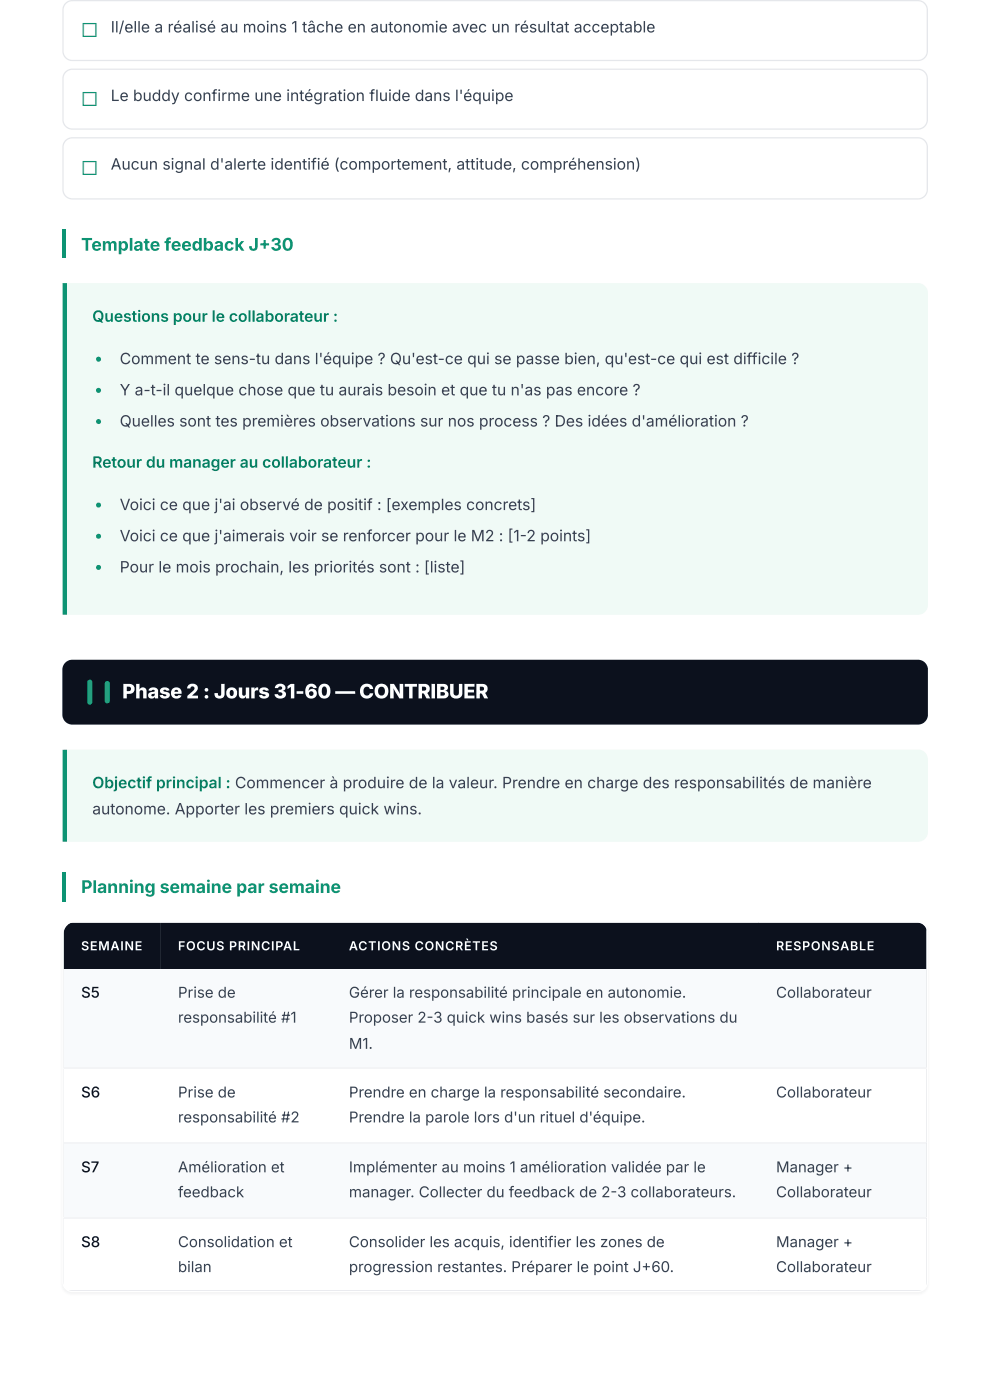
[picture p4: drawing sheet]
<svg xmlns="http://www.w3.org/2000/svg" width="210mm" height="297mm" viewBox="0 0 210 297" stroke-linecap="round" stroke-linejoin="round" font-family="sans-serif">
<defs><g id="words">
<g font-size="4.2" fill="#0d9373">
<text x="17.2" y="7.9">☐</text>
<text x="17.2" y="22.5">☐</text>
<text x="17.2" y="37">☐</text>
</g>
<text font-size="4.2" fill="#fff" x="25.9" y="148.2">Phase 2 : Jours 31-60 — CONTRIBUER</text>
<g font-size="3.7" fill="#0d9373">
<text x="17.2" y="53.2">Template feedback J+30</text>
<text x="17.2" y="189.4">Planning semaine par semaine</text>
</g>
<g font-size="3.3" fill="#374151">
<text x="23.5" y="6.9">Il/elle a réalisé au moins 1 tâche en autonomie avec un résultat acceptable</text>
<text x="23.5" y="21.4">Le buddy confirme une intégration fluide dans l'équipe</text>
<text x="23.5" y="36">Aucun signal d'alerte identifié (comportement, attitude, compréhension)</text>
<text x="25.4" y="77.3">Comment te sens-tu dans l'équipe ? Qu'est-ce qui se passe bien, qu'est-ce qui est difficile ?</text>
<text x="25.4" y="83.9">Y a-t-il quelque chose que tu aurais besoin et que tu n'as pas encore ?</text>
<text x="25.4" y="90.5">Quelles sont tes premières observations sur nos process ? Des idées d'amélioration ?</text>
<text x="25.4" y="108.2">Voici ce que j'ai observé de positif : [exemples concrets]</text>
<text x="25.4" y="114.8">Voici ce que j'aimerais voir se renforcer pour le M2 : [1-2 points]</text>
<text x="25.4" y="121.4">Pour le mois prochain, les priorités sont : [liste]</text>
<text x="19.6" y="172.8">autonome. Apporter les premiers quick wins.</text>
</g>
<g font-size="3.3" fill="#087a60">
<text x="19.6" y="68.3">Questions pour le collaborateur :</text>
<text x="19.6" y="99.2">Retour du manager au collaborateur :</text>
<text x="19.6" y="167.2">Objectif principal : Commencer à produire de la valeur. Prendre en charge des responsabilités de manière</text>
</g>
<g font-size="3.2" fill="#111827">
<text x="17.2" y="211.7">S5</text>
<text x="17.2" y="232.8">S6</text>
<text x="17.2" y="248.7">S7</text>
<text x="17.2" y="264.6">S8</text>
</g>
<g font-size="3.2" fill="#374151">
<text x="37.8" y="211.7">Prise de</text>
<text x="74" y="211.7">Gérer la responsabilité principale en autonomie.</text>
<text x="164.6" y="211.7">Collaborateur</text>
<text x="37.8" y="217">responsabilité #1</text>
<text x="74" y="217">Proposer 2-3 quick wins basés sur les observations du</text>
<text x="74" y="222.5">M1.</text>
<text x="37.8" y="232.8">Prise de</text>
<text x="74" y="232.8">Prendre en charge la responsabilité secondaire.</text>
<text x="164.6" y="232.8">Collaborateur</text>
<text x="37.8" y="238.1">responsabilité #2</text>
<text x="74" y="238.1">Prendre la parole lors d'un rituel d'équipe.</text>
<text x="37.8" y="248.7">Amélioration et</text>
<text x="74" y="248.7">Implémenter au moins 1 amélioration validée par le</text>
<text x="164.6" y="248.7">Manager +</text>
<text x="37.8" y="254">feedback</text>
<text x="74" y="254">manager. Collecter du feedback de 2-3 collaborateurs.</text>
<text x="164.6" y="254">Collaborateur</text>
<text x="37.8" y="264.6">Consolidation et</text>
<text x="37.8" y="269.9">bilan</text>
<text x="74" y="264.6">Consolider les acquis, identifier les zones de</text>
<text x="74" y="269.9">progression restantes. Préparer le point J+60.</text>
<text x="164.6" y="264.6">Manager +</text>
<text x="164.6" y="269.9">Collaborateur</text>
</g>
<g font-size="2.6" fill="#fff">
<text x="17.2" y="201.6">SEMAINE</text>
<text x="37.8" y="201.6">FOCUS PRINCIPAL</text>
<text x="74" y="201.6">ACTIONS CONCRÈTES</text>
<text x="164.6" y="201.6">RESPONSABLE</text>
</g>
</g></defs>
<path d="M13.9 .7l.7-.4 .7-.2h179.4a1.98 1.98 0 0 1 2 2v8.7a1.98 1.98 0 0 1-2 2h-179.4a1.98 1.98 0 0 1-1.9-2v-8.9l.2-.7zM13.9 15.3l.7-.5 .7-.1h179.4a1.98 1.98 0 0 1 2 2v8.7a1.98 1.98 0 0 1-2 2h-179.4a1.98 1.98 0 0 1-1.9-2v-8.9l.2-.8zM13.9 29.8l.7-.4 .7-.2h179.4a1.98 1.98 0 0 1 2 2v9a1.98 1.98 0 0 1-2 2h-179.4a1.98 1.98 0 0 1-1.9-2v-9.2l.2-.7z" fill="none" stroke="#e5e7eb" stroke-width=".26"/>
<path d="M13.2 48.7h.8v6.1h-.8z" fill="#0d9373"/>
<path d="M13.8 60.1h180.9a2.12 2.12 0 0 1 2.1 2.1v66.1a2.12 2.12 0 0 1-2.1 2.1h-180.9z" fill="#f0faf6"/>
<path d="M13.2 60.1h1.1v70.3h-1.1z" fill="#0d9373"/>
<path d="M13.8 140.6a2.12 2.12 0 0 1 1.5-.6h179.4a2.12 2.12 0 0 1 2.1 2.1v9.5a2.12 2.12 0 0 1-2.1 2.1h-179.4a2.12 2.12 0 0 1-2.1-2.1v-9.5a2.12 2.12 0 0 1 .6-1.5z" fill="#0c111d"/>
<path d="M13.8 159h180.9a2.12 2.12 0 0 1 2.1 2.1v15.4a2.12 2.12 0 0 1-2.1 2.1h-180.9z" fill="#f0faf6"/>
<g fill="#0d9373">
<path d="M13.2 159h1.1v19.6h-1.1z"/>
<path d="M13.2 184.9h.8v6.4h-.8z"/>
</g>
<g fill="#0c111d">
<path d="M14.3 196.3l.1-.1a1.74 1.74 0 0 1 1.7-.5h18v9.9h-20.6v-7.6l.3-1z"/>
<path d="M34.1 195.7h36.3v9.9h-36.3z"/>
<path d="M70.4 195.7h90.5v9.9h-90.5z"/>
<path d="M160.9 195.7h33.3a2.06 2.06 0 0 1 2.4 2.5v7.4h-35.7z"/>
</g>
<g fill="#f8fafc">
<path d="M13.5 205.6h20.6v21.1h-20.6z"/>
<path d="M34.1 205.6h36.3v21.1h-36.3z"/>
<path d="M70.4 205.6h90.5v21.1h-90.5z"/>
<path d="M160.9 205.6h35.7v21.1h-35.7z"/>
<path d="M13.5 242.4h20.6v15.8h-20.6z"/>
<path d="M34.1 242.4h36.3v15.8h-36.3z"/>
<path d="M70.4 242.4h90.5v15.8h-90.5z"/>
<path d="M160.9 242.4h35.7v15.8h-35.7z"/>
</g>
<path d="M13.4 195.8h183.2M13.5 195.7v30.8M196.6 195.7v30.8M13.5 226.7v15.7M196.6 226.7v15.7M13.5 242.6v15.6M13.5 258.5v15.4M196.6 242.6v15.6M196.6 258.5v15.4M13.4 273.9h183.2" fill="none" stroke="#e5e7eb" stroke-width=".21"/>
<path d="M13.4 226.6h183.2M13.4 242.5h183.2M13.4 258.4h183.2" fill="none" stroke="#f3f4f6" stroke-width=".26"/>
<g fill="#0d9373">
<circle cx="20.9" cy="76.2" r=".53"/>
<circle cx="20.9" cy="82.8" r=".53"/>
<circle cx="20.9" cy="89.4" r=".53"/>
<circle cx="20.9" cy="107.2" r=".53"/>
<circle cx="20.9" cy="113.8" r=".53"/>
<circle cx="20.9" cy="120.4" r=".53"/>
</g>
<g fill="#10b981">
<path d="M18.7 144.4l.5-.2 .4 .4v4.4a.53 .53 0 0 1-.5 .5 .53 .53 0 0 1-.6-.5v-4.3z"/>
<path d="M22.4 144.6l.5-.1 .4 .4v3.8a.53 .53 0 0 1-.5 .5 .53 .53 0 0 1-.6-.5v-3.7z"/>
</g>
<use href="#words"/>
</svg>
